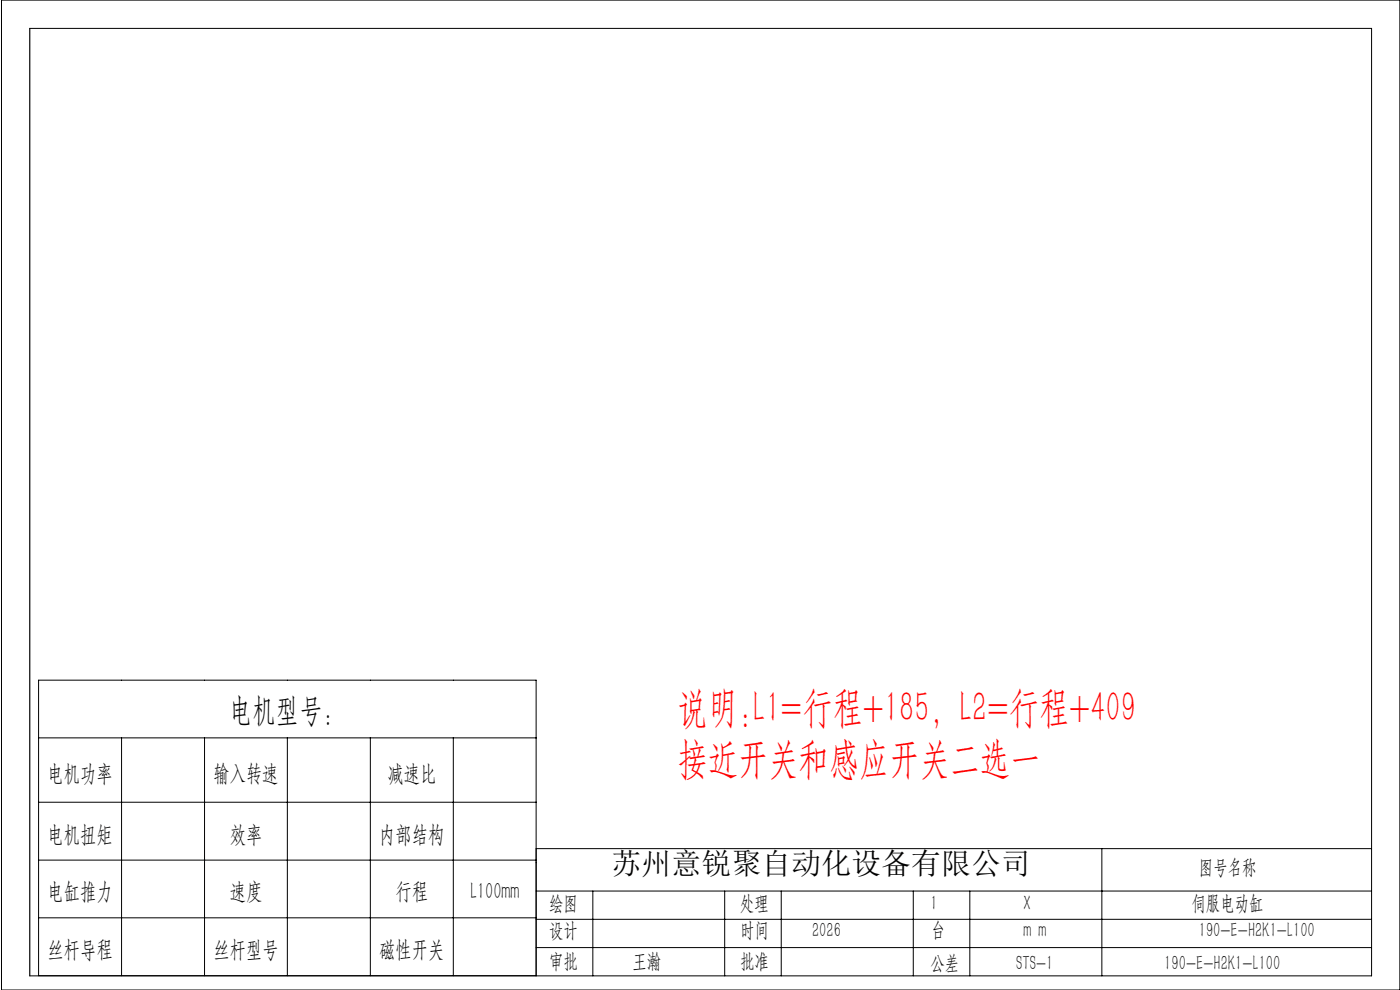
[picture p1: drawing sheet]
<svg xmlns="http://www.w3.org/2000/svg" width="297mm" height="210mm" viewBox="0 0 297 210" stroke-linecap="round" stroke-linejoin="round" font-family="sans-serif">
<defs><g id="words">
<g font-size="9.2" fill="#f00">
<text x="143.8" y="153.2">说明:L1=行程+185，L2=行程+409</text>
<text x="143.8" y="163.9">接近开关和感应开关二选一</text>
</g>
<text font-size="7.1" x="48.6" y="152.9">电机型号：</text>
<text font-size="6.3" x="129.7" y="185.4">苏州意锐聚自动化设备有限公司</text>
<g font-size="4.9">
<text x="10.1" y="165.6">电机功率</text>
<text x="45.3" y="165.6">输入转速</text>
<text x="82.2" y="165.6">减速比</text>
<text x="10.1" y="178.5">电机扭矩</text>
<text x="48.7" y="178.5">效率</text>
<text x="80.5" y="178.5">内部结构</text>
<text x="10.1" y="190.8">电缸推力</text>
<text x="48.7" y="190.8">速度</text>
<text x="83.9" y="190.8">行程</text>
<text x="99.8" y="190.8">L100mm</text>
<text x="10.1" y="203.1">丝杆导程</text>
<text x="45.3" y="203.1">丝杆型号</text>
<text x="80.5" y="203.1">磁性开关</text>
</g>
<g font-size="4.4">
<text x="254.3" y="185.4">图号名称</text>
<text x="116.5" y="193">绘图</text>
<text x="157" y="193">处理</text>
<text x="197.4" y="193">1</text>
<text x="217.1" y="193">X</text>
<text x="252.8" y="193">伺服电动缸</text>
<text x="116.5" y="198.8">设计</text>
<text x="157" y="198.8">时间</text>
<text x="172.3" y="198.8">2026</text>
<text x="197.4" y="198.8">台</text>
<text x="217.1" y="198.8">m m</text>
<text x="254.3" y="198.8">190-E-H2K1-L100</text>
<text x="116.5" y="205.4">审批</text>
<text x="134.1" y="205.4">王瀚</text>
<text x="157" y="205.4">批准</text>
<text x="197.4" y="205.7">公差</text>
<text x="215.5" y="205.7">STS-1</text>
<text x="247" y="205.7">190-E-H2K1-L100</text>
</g>
</g></defs>
<g fill="none" stroke="#000" stroke-width=".21">
<path d="M.3 0h296.7v210h-296.7zM6.3 6h284.7v201h-284.7M8.2 156.5h105.5M25.8 156.5v50.5M43.4 156.5v50.5M61 156.5v50.5M78.6 156.5v50.5M96.2 156.5v50.5M8.2 170.2h105.5M8.2 182.4h105.5M8.2 194.7h105.5M113.7 195h177.3"/>
<path d="M113.7 189h177.3M113.7 180h177.3M125.8 189v18M153.7 189v18M165.7 189v18M193.7 189v18M205.7 189v18M233.8 180v27M113.7 201h177.3M113.7 207h-105.5v-62.7h105.5v62.7"/>
</g>
<path d="M6.3 6v201" fill="none" stroke="#000" stroke-width=".25"/>
<use href="#words"/>
</svg>
